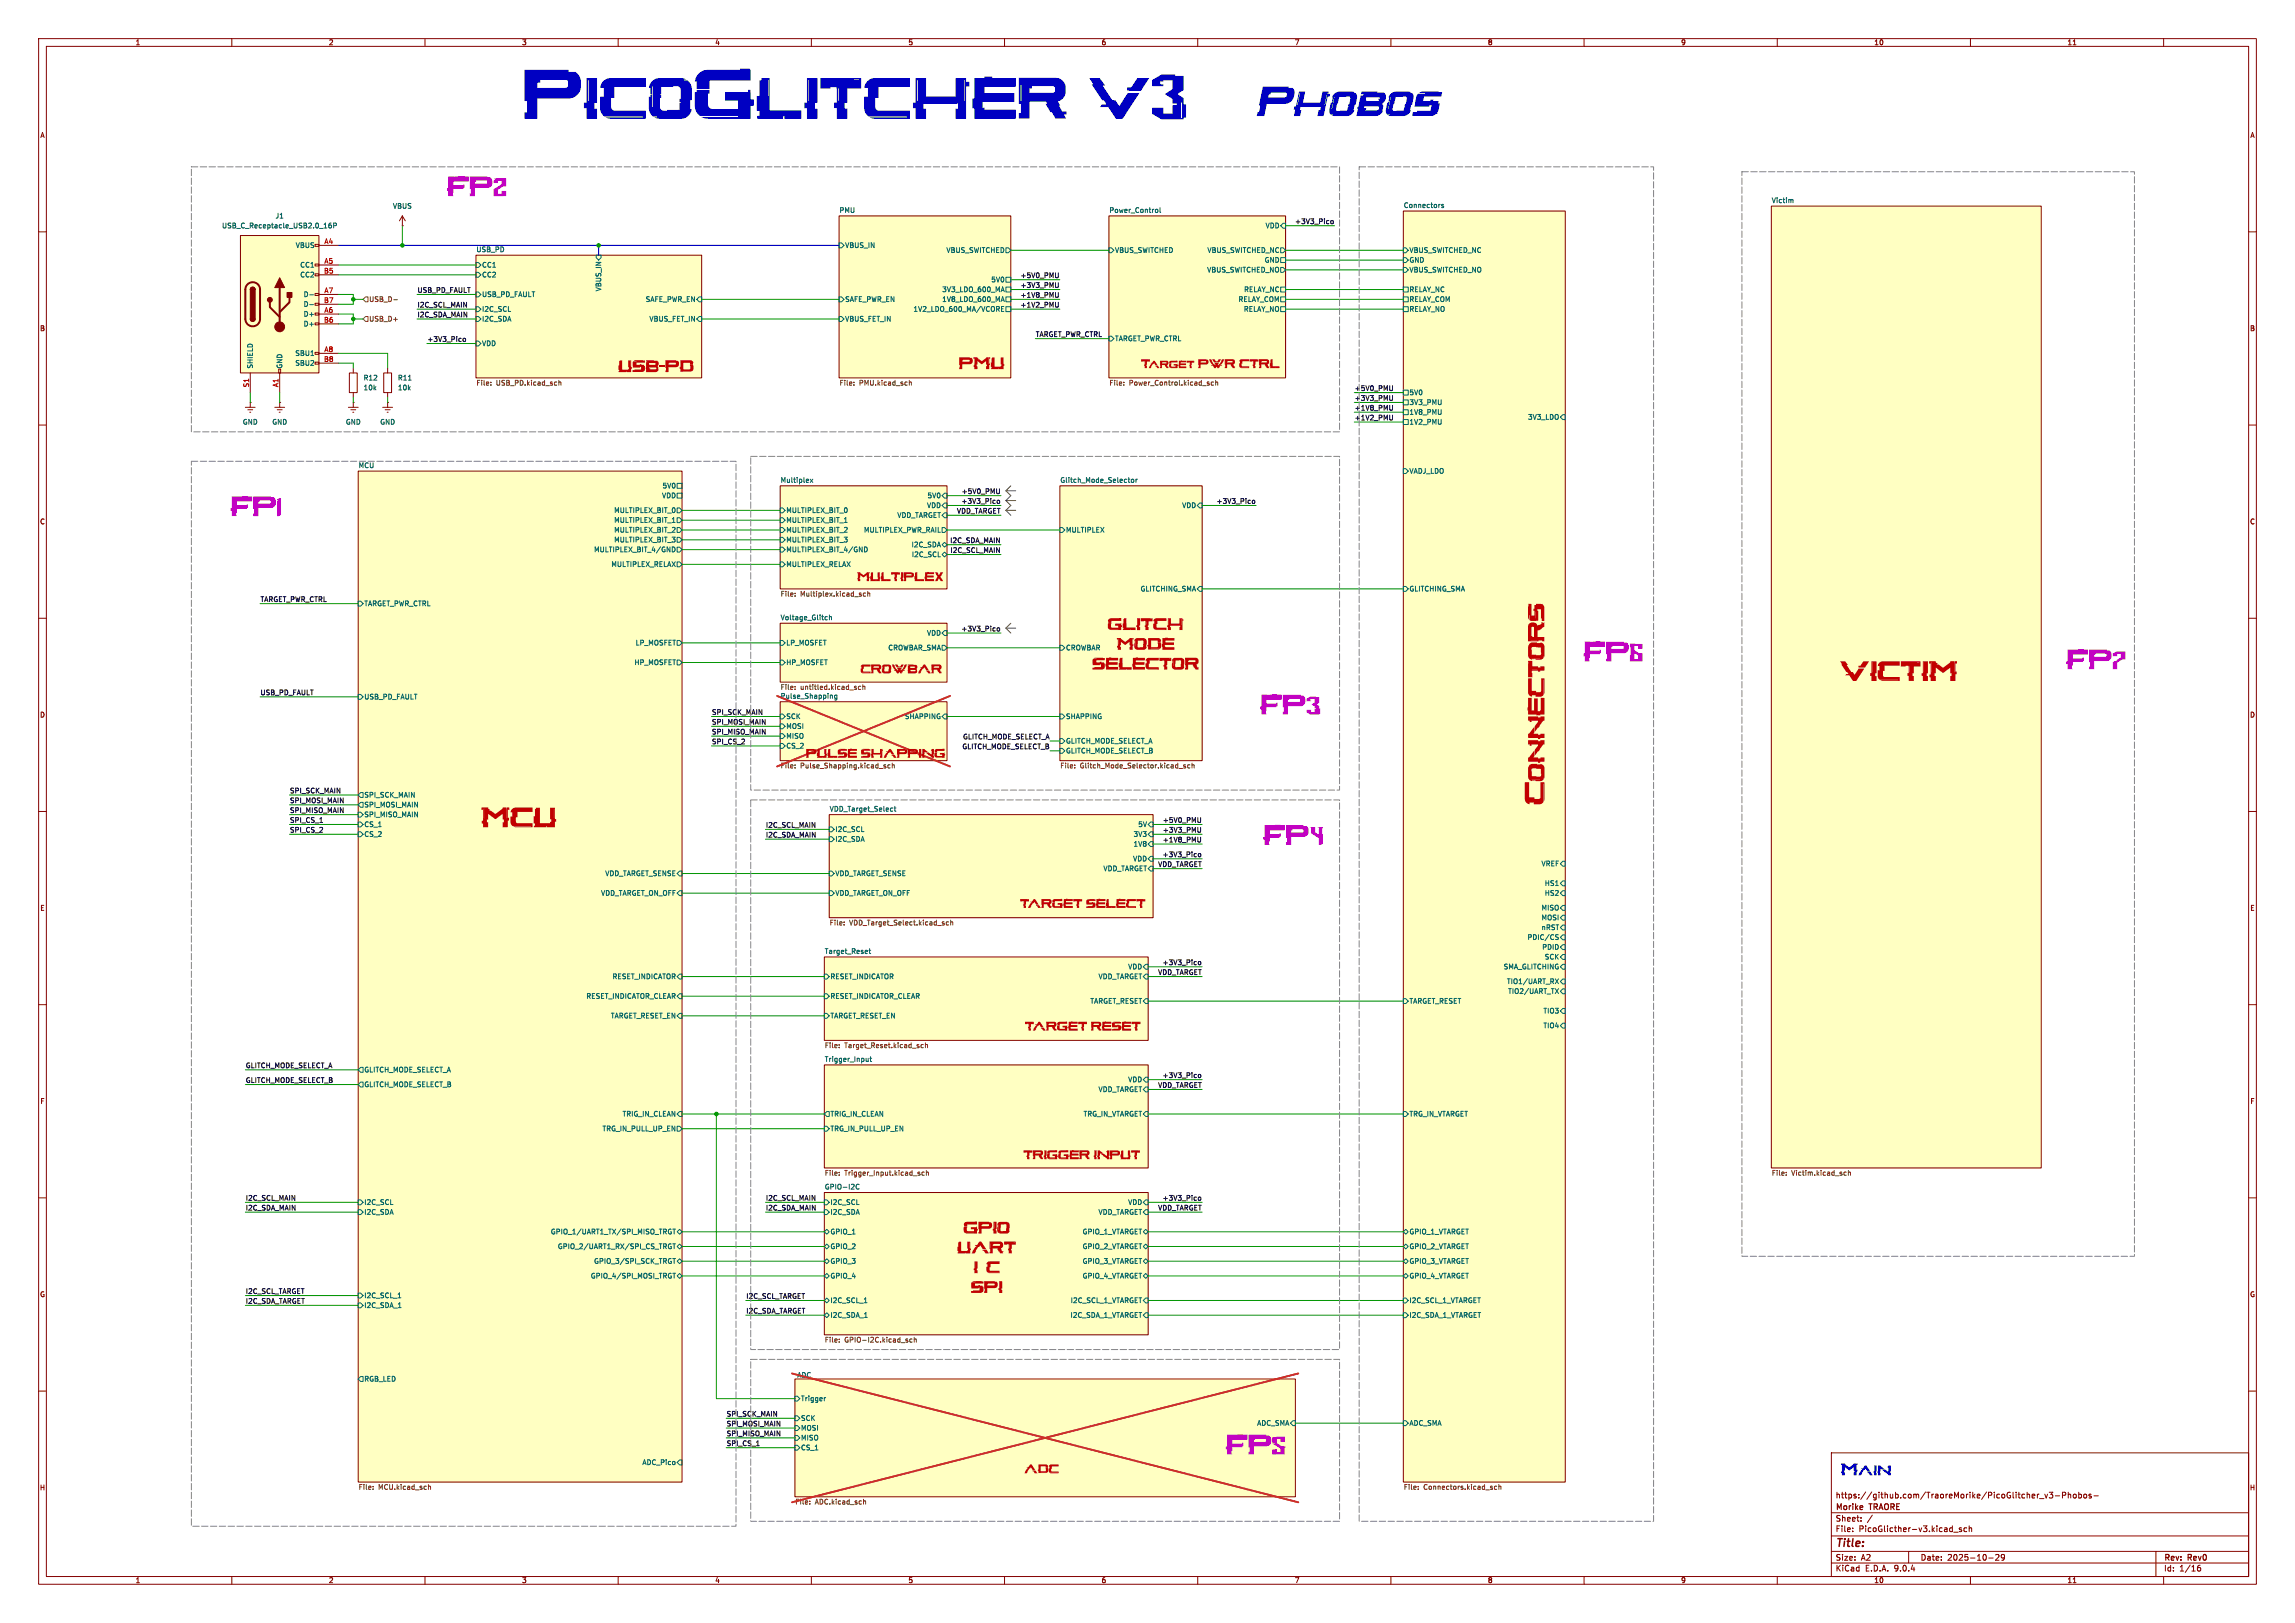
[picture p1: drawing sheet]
<svg xmlns="http://www.w3.org/2000/svg" width="297mm" height="210mm" viewBox="0 0 297 210" stroke-linecap="round" stroke-linejoin="round" font-family="sans-serif">
<defs><g id="words">
<g font-size="8.8" fill="#0000c2">
<text x="67.5" y="16.5">PicoGlitcher</text>
<text x="140.6" y="16.5">v3</text>
</g>
<text font-size="5.3" fill="#0000c2" x="162.4" y="15.7">Phobos</text>
<g font-size="3.5" fill="#c200c2">
<text x="57.7" y="25.8">FP2</text>
<text x="29.7" y="67.2">FP1</text>
<text x="204.8" y="86">FP6</text>
<text x="267.3" y="87">FP7</text>
<text x="162.9" y="92.9">FP3</text>
<text x="163.3" y="109.8">FP4</text>
<text x="158.5" y="188.6">FP5</text>
</g>
<g font-size="3.5" fill="#c20000">
<text x="238" y="88.6">VICTIM</text>
<text x="62.2" y="107.5">MCU</text>
<text x="200.3" y="104.2" transform="rotate(-90 200.3 104.2)">Connectors</text>
</g>
<g font-size="2.1" fill="#c20000">
<text x="79.9" y="48.4">USB-PD</text>
<text x="124" y="48">PMU</text>
<text x="143.3" y="81.8">GLITCH</text>
<text x="141.3" y="86.9">SELECTOR</text>
<text x="144.4" y="84.4">MODE</text>
<text x="124.6" y="159.9">GPIO</text>
<text x="123.8" y="162.5">UART</text>
<text x="125.6" y="167.6">SPI</text>
</g>
<text font-size="2.1" fill="#0000c2" x="238.2" y="191.2">Main</text>
<g font-size="1.6" fill="#c20000">
<text x="147.6" y="47.8">Target</text>
<text x="155" y="47.8">PWR</text>
<text x="160.3" y="47.8">CTRL</text>
<text x="110.9" y="75.4">MULTIPLEX</text>
<text x="111.3" y="87.3">CROWBAR</text>
<text x="104.3" y="98.3">PULSE</text>
<text x="111.4" y="98.3">SHAPPING</text>
<text x="132" y="117.7">TARGET</text>
<text x="140.5" y="117.7">SELECT</text>
<text x="132.6" y="133.6">TARGET</text>
<text x="141.1" y="133.6">RESET</text>
<text x="132.4" y="150.2">TRIGGER</text>
<text x="141.5" y="150.2">INPUT</text>
<text x="132.5" y="190.8">ADC</text>
</g>
<text font-size="1.4" fill="#840000" x="237.5" y="200.4">Title:</text>
<g font-size="1" fill="#840000">
<text x="237.5" y="197">Sheet:</text>
<text x="237.5" y="195.6">Morike</text>
<text x="237.5" y="194">https://github.com/TraoreMorike/PicoGlitcher_v3-Phobos-</text>
<text x="242" y="195.6">TRAORE</text>
<text x="237.5" y="203.4">KiCad</text>
<text x="237.5" y="202">Size:</text>
<text x="237.5" y="198.3">File:</text>
<text x="240.5" y="198.3">PicoGlicther-v3.kicad_sch</text>
<text x="240.8" y="202">A2</text>
<text x="241.4" y="203.4">E.D.A.</text>
<text x="245.2" y="203.4">9.0.4</text>
<text x="248.5" y="202">Date:</text>
<text x="252" y="202">2025-10-29</text>
<text x="280" y="202.1">Rev:</text>
<text x="280" y="203.4">Id:</text>
<text x="282" y="203.4">1/16</text>
<text x="283.2" y="202.1">Rev0</text>
</g>
<g font-size=".9" fill="#840000">
<text x="17.5" y="5.9">1</text>
<text x="42.5" y="5.9">2</text>
<text x="67.5" y="5.9">3</text>
<text x="92.5" y="5.9">4</text>
<text x="117.5" y="5.9">5</text>
<text x="142.5" y="5.9">6</text>
<text x="167.5" y="5.9">7</text>
<text x="192.5" y="5.9">8</text>
<text x="217.5" y="5.9">9</text>
<text x="242.5" y="5.9">10</text>
<text x="267.5" y="5.9">11</text>
<text x="5.2" y="17.9">A</text>
<text x="291.2" y="17.9">A</text>
<text x="5.1" y="42.9">B</text>
<text x="291.1" y="42.9">B</text>
<text x="5.1" y="67.9">C</text>
<text x="291.1" y="67.9">C</text>
<text x="5.1" y="92.9">D</text>
<text x="291.1" y="92.9">D</text>
<text x="5.2" y="117.9">E</text>
<text x="291.2" y="117.9">E</text>
<text x="5.2" y="142.9">F</text>
<text x="291.2" y="142.9">F</text>
<text x="5.1" y="167.9">G</text>
<text x="291.1" y="167.9">G</text>
<text x="5.1" y="192.9">H</text>
<text x="291.1" y="192.9">H</text>
<text x="17.5" y="204.9">1</text>
<text x="42.5" y="204.9">2</text>
<text x="67.5" y="204.9">3</text>
<text x="92.5" y="204.9">4</text>
<text x="117.5" y="204.9">5</text>
<text x="142.5" y="204.9">6</text>
<text x="167.5" y="204.9">7</text>
<text x="192.5" y="204.9">8</text>
<text x="217.5" y="204.9">9</text>
<text x="242.5" y="204.9">10</text>
<text x="267.5" y="204.9">11</text>
</g>
<g font-size=".9" fill="#006464">
<text x="28.7" y="29.6">USB_C_Receptacle_USB2.0_16P</text>
<text x="35.6" y="28.4">J1</text>
<text x="50.8" y="27.1">VBUS</text>
<text x="108.6" y="27.6">PMU</text>
<text x="143.5" y="27.6">Power_Control</text>
<text x="163.7" y="29.6">VDD</text>
<text x="181.6" y="26.9">Connectors</text>
<text x="229.2" y="26.3">Victim</text>
<text x="38.2" y="32.2">VBUS</text>
<text x="38.8" y="34.7">CC1</text>
<text x="38.8" y="36">CC2</text>
<text x="61.6" y="32.7">USB_PD</text>
<text x="62.3" y="34.7">CC1</text>
<text x="62.3" y="36">CC2</text>
<text x="109.3" y="32.2">VBUS_IN</text>
<text x="122.4" y="32.8">VBUS_SWITCHED</text>
<text x="144.2" y="32.8">VBUS_SWITCHED</text>
<text x="156.2" y="35.4">VBUS_SWITCHED_NO</text>
<text x="156.2" y="32.8">VBUS_SWITCHED_NC</text>
<text x="163.6" y="34.1">GND</text>
<text x="182.3" y="34.1">GND</text>
<text x="182.3" y="32.8">VBUS_SWITCHED_NC</text>
<text x="182.3" y="35.4">VBUS_SWITCHED_NO</text>
<text x="39.2" y="38.5">D-</text>
<text x="39.2" y="39.8">D-</text>
<text x="39.2" y="41.1">D+</text>
<text x="62.3" y="40.4">I2C_SCL</text>
<text x="62.3" y="41.7">I2C_SDA</text>
<text x="62.3" y="38.5">USB_PD_FAULT</text>
<text x="77.9" y="37.8" transform="rotate(-90 77.9 37.8)">VBUS_IN</text>
<text x="83.5" y="39.2">SAFE_PWR_EN</text>
<text x="84" y="41.7">VBUS_FET_IN</text>
<text x="109.3" y="41.7">VBUS_FET_IN</text>
<text x="109.3" y="39.2">SAFE_PWR_EN</text>
<text x="118.2" y="40.4">1V2_LDO_600_MA/VCORE</text>
<text x="121.9" y="39.2">1V8_LDO_600_MA</text>
<text x="121.9" y="37.9">3V3_LDO_600_MA</text>
<text x="128.2" y="36.6">5V0</text>
<text x="160.2" y="39.2">RELAY_COM</text>
<text x="160.9" y="40.4">RELAY_NO</text>
<text x="160.9" y="37.9">RELAY_NC</text>
<text x="182.3" y="39.2">RELAY_COM</text>
<text x="182.3" y="37.9">RELAY_NC</text>
<text x="182.3" y="40.4">RELAY_NO</text>
<text x="32.8" y="47.8" transform="rotate(-90 32.8 47.8)">SHIELD</text>
<text x="36.6" y="47.8" transform="rotate(-90 36.6 47.8)">GND</text>
<text x="38.2" y="46.2">SBU1</text>
<text x="38.2" y="47.4">SBU2</text>
<text x="39.2" y="42.3">D+</text>
<text x="62.3" y="44.9">VDD</text>
<text x="144.2" y="44.2">TARGET_PWR_CTRL</text>
<text x="47" y="50.6">10k</text>
<text x="47" y="49.3">R12</text>
<text x="51.4" y="50.6">10k</text>
<text x="51.4" y="49.3">R11</text>
<text x="182.3" y="51.2">5V0</text>
<text x="182.3" y="53.8">1V8_PMU</text>
<text x="182.3" y="52.5">3V3_PMU</text>
<text x="31.4" y="55">GND</text>
<text x="35.2" y="55">GND</text>
<text x="44.7" y="55">GND</text>
<text x="49.1" y="55">GND</text>
<text x="182.3" y="55">1V2_PMU</text>
<text x="197.7" y="54.4">3V3_LDO</text>
<text x="46.4" y="60.6">MCU</text>
<text x="85.6" y="64.6">VDD</text>
<text x="85.7" y="63.3">5V0</text>
<text x="101" y="62.5">Multiplex</text>
<text x="119.9" y="65.8">VDD</text>
<text x="120" y="64.6">5V0</text>
<text x="137.2" y="62.5">Glitch_Mode_Selector</text>
<text x="152.9" y="65.8">VDD</text>
<text x="182.3" y="61.4">VADJ_LDO</text>
<text x="76.8" y="71.6">MULTIPLEX_BIT_4/GND</text>
<text x="79.4" y="66.5">MULTIPLEX_BIT_0</text>
<text x="79.4" y="67.7">MULTIPLEX_BIT_1</text>
<text x="79.4" y="69">MULTIPLEX_BIT_2</text>
<text x="79.4" y="70.3">MULTIPLEX_BIT_3</text>
<text x="101.7" y="66.5">MULTIPLEX_BIT_0</text>
<text x="101.7" y="67.7">MULTIPLEX_BIT_1</text>
<text x="101.7" y="69">MULTIPLEX_BIT_2</text>
<text x="101.7" y="70.3">MULTIPLEX_BIT_3</text>
<text x="101.7" y="71.6">MULTIPLEX_BIT_4/GND</text>
<text x="111.7" y="69">MULTIPLEX_PWR_RAIL</text>
<text x="116.1" y="67.1">VDD_TARGET</text>
<text x="117.9" y="70.9">I2C_SDA</text>
<text x="137.9" y="69">MULTIPLEX</text>
<text x="79.1" y="73.5">MULTIPLEX_RELAX</text>
<text x="101.7" y="73.5">MULTIPLEX_RELAX</text>
<text x="117.9" y="72.2">I2C_SCL</text>
<text x="147.5" y="76.6">GLITCHING_SMA</text>
<text x="182.3" y="76.6">GLITCHING_SMA</text>
<text x="47.1" y="78.5">TARGET_PWR_CTRL</text>
<text x="82.2" y="83.6">LP_MOSFET</text>
<text x="101" y="80.3">Voltage_Glitch</text>
<text x="101.7" y="83.6">LP_MOSFET</text>
<text x="119.9" y="82.3">VDD</text>
<text x="82.1" y="86.2">HP_MOSFET</text>
<text x="101" y="89.4">File:</text>
<text x="101.7" y="86.2">HP_MOSFET</text>
<text x="103.6" y="89.4">untitled.kicad_sch</text>
<text x="114.9" y="84.3">CROWBAR_SMA</text>
<text x="137.9" y="84.3">CROWBAR</text>
<text x="47.1" y="90.6">USB_PD_FAULT</text>
<text x="101" y="90.4">Pulse_Shapping</text>
<text x="101.7" y="95.7">MISO</text>
<text x="101.7" y="94.4">MOSI</text>
<text x="101.7" y="93.1">SCK</text>
<text x="117" y="93.1">SHAPPING</text>
<text x="137.9" y="93.1">SHAPPING</text>
<text x="101.7" y="97">CS_2</text>
<text x="137.9" y="96.3">GLITCH_MODE_SELECT_A</text>
<text x="137.9" y="97.6">GLITCH_MODE_SELECT_B</text>
<text x="47.1" y="107.1">CS_1</text>
<text x="47.1" y="105.8">SPI_MISO_MAIN</text>
<text x="47.1" y="104.6">SPI_MOSI_MAIN</text>
<text x="47.1" y="103.3">SPI_SCK_MAIN</text>
<text x="107.3" y="105.1">VDD_Target_Select</text>
<text x="108" y="107.7">I2C_SCL</text>
<text x="147.2" y="107.1">5V</text>
<text x="47.1" y="108.4">CS_2</text>
<text x="78.3" y="113.5">VDD_TARGET_SENSE</text>
<text x="108" y="109">I2C_SDA</text>
<text x="108" y="113.5">VDD_TARGET_SENSE</text>
<text x="142.7" y="112.8">VDD_TARGET</text>
<text x="146.6" y="111.6">VDD</text>
<text x="146.6" y="109.7">1V8</text>
<text x="146.6" y="108.4">3V3</text>
<text x="199.4" y="112.2">VREF</text>
<text x="77.7" y="116">VDD_TARGET_ON_OFF</text>
<text x="108" y="116">VDD_TARGET_ON_OFF</text>
<text x="199.4" y="117.9">MISO</text>
<text x="199.4" y="119.2">MOSI</text>
<text x="199.9" y="114.7">HS1</text>
<text x="199.9" y="116">HS2</text>
<text x="106.7" y="123.5">Target_Reset</text>
<text x="145.9" y="125.5">VDD</text>
<text x="194.5" y="125.5">SMA_GLITCHING</text>
<text x="197.6" y="121.7">PDIC/CS</text>
<text x="199.4" y="120.4">nRST</text>
<text x="199.5" y="123">PDID</text>
<text x="199.9" y="124.3">SCK</text>
<text x="75.8" y="129.3">RESET_INDICATOR_CLEAR</text>
<text x="79" y="131.9">TARGET_RESET_EN</text>
<text x="79.2" y="126.8">RESET_INDICATOR</text>
<text x="107.4" y="126.8">RESET_INDICATOR</text>
<text x="107.4" y="129.3">RESET_INDICATOR_CLEAR</text>
<text x="107.4" y="131.9">TARGET_RESET_EN</text>
<text x="141" y="130">TARGET_RESET</text>
<text x="142.1" y="126.8">VDD_TARGET</text>
<text x="182.3" y="130">TARGET_RESET</text>
<text x="195" y="127.4">TIO1/UART_RX</text>
<text x="195.1" y="128.7">TIO2/UART_TX</text>
<text x="199.7" y="131.2">TIO3</text>
<text x="106.7" y="137.4">Trigger_Input</text>
<text x="199.7" y="133.1">TIO4</text>
<text x="47.1" y="138.9">GLITCH_MODE_SELECT_A</text>
<text x="47.1" y="140.8">GLITCH_MODE_SELECT_B</text>
<text x="142.1" y="141.4">VDD_TARGET</text>
<text x="145.9" y="140.1">VDD</text>
<text x="77.9" y="146.5">TRG_IN_PULL_UP_EN</text>
<text x="80.5" y="144.6">TRIG_IN_CLEAN</text>
<text x="107.4" y="146.5">TRG_IN_PULL_UP_EN</text>
<text x="107.4" y="144.6">TRIG_IN_CLEAN</text>
<text x="140.2" y="144.6">TRG_IN_VTARGET</text>
<text x="182.3" y="144.6">TRG_IN_VTARGET</text>
<text x="106.7" y="153.9">GPIO-I2C</text>
<text x="47.1" y="156">I2C_SCL</text>
<text x="47.1" y="157.3">I2C_SDA</text>
<text x="71.2" y="159.8">GPIO_1/UART1_TX/SPI_MISO_TRGT</text>
<text x="72.1" y="161.7">GPIO_2/UART1_RX/SPI_CS_TRGT</text>
<text x="107.4" y="159.8">GPIO_1</text>
<text x="107.4" y="161.7">GPIO_2</text>
<text x="107.4" y="156">I2C_SCL</text>
<text x="107.4" y="157.3">I2C_SDA</text>
<text x="140" y="159.8">GPIO_1_VTARGET</text>
<text x="140" y="161.7">GPIO_2_VTARGET</text>
<text x="142.1" y="157.3">VDD_TARGET</text>
<text x="145.9" y="156">VDD</text>
<text x="182.3" y="159.8">GPIO_1_VTARGET</text>
<text x="182.3" y="161.7">GPIO_2_VTARGET</text>
<text x="76.4" y="165.5">GPIO_4/SPI_MOSI_TRGT</text>
<text x="76.8" y="163.6">GPIO_3/SPI_SCK_TRGT</text>
<text x="107.4" y="163.6">GPIO_3</text>
<text x="107.4" y="165.5">GPIO_4</text>
<text x="140" y="163.6">GPIO_3_VTARGET</text>
<text x="140" y="165.5">GPIO_4_VTARGET</text>
<text x="182.3" y="163.6">GPIO_3_VTARGET</text>
<text x="182.3" y="165.5">GPIO_4_VTARGET</text>
<text x="47.1" y="168.1">I2C_SCL_1</text>
<text x="47.1" y="169.3">I2C_SDA_1</text>
<text x="107.4" y="168.7">I2C_SCL_1</text>
<text x="107.4" y="170.6">I2C_SDA_1</text>
<text x="138.5" y="170.6">I2C_SDA_1_VTARGET</text>
<text x="138.5" y="168.7">I2C_SCL_1_VTARGET</text>
<text x="182.3" y="168.7">I2C_SCL_1_VTARGET</text>
<text x="182.3" y="170.6">I2C_SDA_1_VTARGET</text>
<text x="47.1" y="178.9">RGB_LED</text>
<text x="103.1" y="178.3">ADC</text>
<text x="103.6" y="185.2">MOSI</text>
<text x="103.6" y="183.9">SCK</text>
<text x="103.6" y="181.4">Trigger</text>
<text x="162.6" y="184.6">ADC_SMA</text>
<text x="182.3" y="184.6">ADC_SMA</text>
<text x="83.1" y="189.7">ADC_Pico</text>
<text x="103.6" y="187.8">CS_1</text>
<text x="103.6" y="186.5">MISO</text>
</g>
<g font-size=".9" fill="#0f0f0f">
<text x="167.5" y="29">+3V3_Pico</text>
<text x="54" y="39.8">I2C_SCL_MAIN</text>
<text x="54" y="41.1">I2C_SDA_MAIN</text>
<text x="54" y="37.9">USB_PD_FAULT</text>
<text x="132" y="36">+5V0_PMU</text>
<text x="132" y="37.3">+3V3_PMU</text>
<text x="132" y="38.6">+1V8_PMU</text>
<text x="132" y="39.8">+1V2_PMU</text>
<text x="55.2" y="44.3">+3V3_Pico</text>
<text x="134" y="43.6">TARGET_PWR_CTRL</text>
<text x="175.3" y="51.9">+3V3_PMU</text>
<text x="175.3" y="50.6">+5V0_PMU</text>
<text x="175.3" y="53.2">+1V8_PMU</text>
<text x="175.3" y="54.4">+1V2_PMU</text>
<text x="124.4" y="65.2">+3V3_Pico</text>
<text x="124.4" y="64">+5V0_PMU</text>
<text x="157.4" y="65.2">+3V3_Pico</text>
<text x="122.9" y="70.3">I2C_SDA_MAIN</text>
<text x="122.9" y="71.6">I2C_SCL_MAIN</text>
<text x="123.8" y="66.5">VDD_TARGET</text>
<text x="33.7" y="77.9">TARGET_PWR_CTRL</text>
<text x="124.4" y="81.7">+3V3_Pico</text>
<text x="33.7" y="90">USB_PD_FAULT</text>
<text x="92.1" y="93.8">SPI_MOSI_MAIN</text>
<text x="92.1" y="95.1">SPI_MISO_MAIN</text>
<text x="92.1" y="92.5">SPI_SCK_MAIN</text>
<text x="124.6" y="95.7">GLITCH_MODE_SELECT_A</text>
<text x="92.1" y="96.3">SPI_CS_2</text>
<text x="124.5" y="97">GLITCH_MODE_SELECT_B</text>
<text x="37.5" y="102.7">SPI_SCK_MAIN</text>
<text x="37.5" y="104">SPI_MOSI_MAIN</text>
<text x="37.5" y="107.8">SPI_CS_2</text>
<text x="37.5" y="105.2">SPI_MISO_MAIN</text>
<text x="37.5" y="106.5">SPI_CS_1</text>
<text x="99.1" y="107.1">I2C_SCL_MAIN</text>
<text x="150.4" y="107.8">+3V3_PMU</text>
<text x="150.4" y="106.5">+5V0_PMU</text>
<text x="99.1" y="108.4">I2C_SDA_MAIN</text>
<text x="149.8" y="112.2">VDD_TARGET</text>
<text x="150.4" y="111">+3V3_Pico</text>
<text x="150.4" y="109">+1V8_PMU</text>
<text x="150.4" y="124.9">+3V3_Pico</text>
<text x="149.8" y="126.2">VDD_TARGET</text>
<text x="31.7" y="140.2">GLITCH_MODE_SELECT_B</text>
<text x="31.7" y="138.3">GLITCH_MODE_SELECT_A</text>
<text x="149.8" y="140.8">VDD_TARGET</text>
<text x="150.4" y="139.5">+3V3_Pico</text>
<text x="31.7" y="155.4">I2C_SCL_MAIN</text>
<text x="99.1" y="155.4">I2C_SCL_MAIN</text>
<text x="150.4" y="155.4">+3V3_Pico</text>
<text x="31.7" y="156.7">I2C_SDA_MAIN</text>
<text x="99.1" y="156.7">I2C_SDA_MAIN</text>
<text x="149.8" y="156.7">VDD_TARGET</text>
<text x="31.7" y="167.5">I2C_SCL_TARGET</text>
<text x="31.7" y="168.7">I2C_SDA_TARGET</text>
<text x="96.5" y="170">I2C_SDA_TARGET</text>
<text x="96.5" y="168.1">I2C_SCL_TARGET</text>
<text x="94" y="183.3">SPI_SCK_MAIN</text>
<text x="94" y="184.6">SPI_MOSI_MAIN</text>
<text x="94" y="185.9">SPI_MISO_MAIN</text>
<text x="94" y="187.2">SPI_CS_1</text>
</g>
<g font-size=".9" fill="#a90000">
<text x="41.9" y="35.4">B5</text>
<text x="41.9" y="31.6">A4</text>
<text x="41.9" y="34.2">A5</text>
<text x="41.9" y="39.2">B7</text>
<text x="41.9" y="41.8">B6</text>
<text x="41.9" y="38">A7</text>
<text x="41.9" y="40.5">A6</text>
<text x="41.9" y="46.9">B8</text>
<text x="41.9" y="45.6">A8</text>
<text x="32.3" y="50.2" transform="rotate(-90 32.3 50.2)">S1</text>
<text x="36.1" y="50.2" transform="rotate(-90 36.1 50.2)">A1</text>
</g>
<g font-size=".9" fill="#725600">
<text x="47.7" y="41.7">USB_D+</text>
<text x="47.7" y="39.2">USB_D-</text>
<text x="61.6" y="50.1">File:</text>
<text x="64.2" y="50.1">USB_PD.kicad_sch</text>
<text x="108.6" y="50.1">File:</text>
<text x="111.2" y="50.1">PMU.kicad_sch</text>
<text x="143.5" y="50.1">File:</text>
<text x="146.1" y="50.1">Power_Control.kicad_sch</text>
<text x="101" y="77.4">File:</text>
<text x="103.6" y="77.4">Multiplex.kicad_sch</text>
<text x="101" y="99.6">File:</text>
<text x="103.6" y="99.6">Pulse_Shapping.kicad_sch</text>
<text x="137.2" y="99.6">File:</text>
<text x="139.8" y="99.6">Glitch_Mode_Selector.kicad_sch</text>
<text x="107.3" y="119.9">File:</text>
<text x="109.9" y="119.9">VDD_Target_Select.kicad_sch</text>
<text x="106.7" y="135.8">File:</text>
<text x="109.3" y="135.8">Target_Reset.kicad_sch</text>
<text x="106.7" y="152.3">File:</text>
<text x="109.3" y="152.3">Trigger_Input.kicad_sch</text>
<text x="229.2" y="152.3">File:</text>
<text x="231.8" y="152.3">Victim.kicad_sch</text>
<text x="106.7" y="173.9">File:</text>
<text x="109.3" y="173.9">GPIO-I2C.kicad_sch</text>
<text x="46.4" y="192.9">File:</text>
<text x="49" y="192.9">MCU.kicad_sch</text>
<text x="102.9" y="194.8">File:</text>
<text x="105.5" y="194.8">ADC.kicad_sch</text>
<text x="181.6" y="192.9">File:</text>
<text x="184.2" y="192.9">Connectors.kicad_sch</text>
</g>
</g></defs>
<g fill="none" stroke="#840000" stroke-width=".13">
<path d="M5 5h287v200h-287zM6 6h285v198h-285zM30 5v1M55 5v1M80 5v1M105 5v1M130 5v1M155 5v1M180 5v1M205 5v1M230 5v1M255 5v1"/>
<path d="M268.3 5.8h.4M280 5v1M5 30h1M52.1 29.2h.1M52.1 27.9l-.4 .7M52.1 27.9l.4 .7M52.1 27.9v1.3M61.6 33h29.2v15.9h-29.2zM108.6 27.9h22.2v21h-22.2zM143.5 27.9h22.9v21h-22.9zM181.6 27.3h21v164.5h-21zM229.2 26.7h35v124.4h-35z"/>
<path d="M291 30h1M5 55h1M31.7 52.7h1.3M32.1 53h.6M32.3 53.3h.1M32.4 52.1h.1M32.4 52.1v.6M35.6 52.7h1.2M35.9 53h.6M36.1 53.3h.2M36.2 52.1h.1M36.2 52.1v.6"/>
<path d="M45.1 52.7h1.3M45.2 48.3h1v2.5h-1zM45.4 53h.6M45.7 53.3h.1M45.7 52.1h.1M45.7 47.6v.7M45.7 50.8v.6M45.7 52.1v.6M49.5 52.7h1.3M49.7 48.3h1v2.5h-1zM49.8 53h.7M50.1 53.3h.1"/>
<path d="M50.2 52.1h.1M50.2 47.6v.7M50.2 50.8v.6M50.2 52.1v.6M291 55h1M46.4 61h41.9v130.8h-41.9zM101 62.9h21.6v13.3h-21.6zM137.2 62.9h18.4v35.5h-18.4zM5 80h1M101 80.6h21.6v7.7h-21.6zM101 90.8h21.6v7.6h-21.6zM291 80h1"/>
<path d="M5 105h1M107.3 105.4h41.9v13.3h-41.9zM291 105h1M5 130h1M106.7 123.8h41.9v10.8h-41.9zM106.7 137.8h41.9v13.3h-41.9zM291 130h1M5 155h1M106.7 154.3h41.9v18.4h-41.9zM291 155h1M102.9 178.4h64.7v15.3h-64.7zM5 180h1"/>
<path d="M237 188h54v16h-54zM237 198.7h54M237 195.7h54M239.8 198.1v.1M239.8 197.7v.1M240.8 196.8h.1M240.8 196.4h.1M242.3 196.1l-.6 .9M252.8 198.3h.6M253.8 197.7h-.1l-.1 .1v.1l.2 .1v.2h-.2M254.5 197.7h-.2l-.1 .1v.4h.3M254.8 197.8l.3-.1 .1 .5"/>
<path d="M254.8 197.4v.8M263.9 193.9h.6M264.6 193.3l.2 .5 .2-.5M265.2 193.1h.5l-.3 .3h.2v.4h-.1h-.3M266 193.6h.6M266.9 193.5l.4-.1v-.2l-.4-.1v.7M267.7 193.1v.7M267.7 193.4h.2l.1 .4M268.3 193.4l.1-.1 .3 .1-.1 .4h-.3zM269 193.4l.2-.1 .2 .2-.1 .3h-.3M269 193.1v.7M269.7 193.4l.1-.1 .2 .1v.4h-.3z"/>
<path d="M270.6 193.4l-.2-.1-.1 .1 .1 .2h.2v.2h-.3M271 193.6h.6M291 180h1M30 204v1M55 204v1M80 204v1M105 204v1M130 204v1M155 204v1M180 204v1M205 204v1M230 204v1"/>
<path d="M237 202.2h54M237 200.7h54M247 200.7v1.5M255 204v1M257.4 201.6h.5M258.3 201.2l.3-.1 .1 .3-.5 .5h.5M259.4 201.5l-.1 .1h-.2l-.1-.4 .3-.1 .1 .2v.4l-.1 .2h-.2M268.3 204.8h.4M279 200.7v3.3M280 204v1M284.4 203l.1-.2 .3 .2v.1l-.1 .2-.3-.2M284.7 202.5l-.2 .1-.1 .3"/>
</g>
<g fill="#ffffc2" stroke="#ffffc2" stroke-width=".13">
<path d="M143.5 27.9h22.9v21h-22.9z"/>
<path d="M61.6 33h29.2v15.9h-29.2z"/>
<path d="M108.6 27.9h22.2v21h-22.2z"/>
<path d="M101 80.6h21.6v7.7h-21.6z"/>
<path d="M181.6 27.3h21v164.5h-21z"/>
<path d="M101 90.8h21.6v7.6h-21.6z"/>
<path d="M229.2 26.7h35v124.4h-35z"/>
<path d="M107.3 105.4h41.9v13.3h-41.9z"/>
<path d="M101 62.9h21.6v13.3h-21.6z"/>
<path d="M46.4 61h41.9v130.8h-41.9z"/>
<path d="M102.9 178.4h64.7v15.3h-64.7z"/>
<path d="M106.7 123.8h41.9v10.8h-41.9z"/>
<path d="M106.7 137.8h41.9v13.3h-41.9z"/>
<path d="M106.7 154.3h41.9v18.4h-41.9z"/>
<path d="M137.2 62.9h18.4v35.5h-18.4z"/>
</g>
<path d="M100.6 90.1l22.4 9.1M123 90.1l-22.4 9.1M102.5 177.7l65.5 16.7M168 177.7l-65.5 16.7" fill="none" stroke="#e12e31" stroke-width=".23"/>
<g fill="none" stroke="#006464" stroke-width=".13">
<path d="M61.6 34h.3l.3 .3-.3 .3h-.3zM61.6 35.2h.3l.3 .4-.3 .3h-.3zM61.6 39.7h.3l.3 .3-.3 .3h-.3zM61.6 37.8h.3l.3 .3-.3 .3h-.3zM77.2 33h.6v.3l-.3 .4-.3-.4zM90.5 38.4h.3v.7h-.3l-.3-.4zM108.6 31.4h.3l.3 .4-.3 .3h-.3zM108.6 38.4h.3l.3 .3-.3 .4h-.3zM129.6 40h.2M129.6 38.8h.3M129.6 37.6h.3M129.8 38.4l.2 .6"/>
<path d="M129.8 37.1l.2 .7M129.9 39.7h-.3v.6h.3M130.2 32.1h.3l.3 .3-.3 .3h-.3zM130.2 35.9h.6v.6h-.6zM130.2 39.7h.6v.6h-.6zM130.2 38.4h.6v.7h-.6zM130.2 37.1h.6v.7h-.6zM143.5 32.1h.3l.3 .3-.3 .3h-.3zM149.6 27.1h.1l.1 .1v.2l-.2 .1M150.1 26.9v.5l.1 .1M165.7 33.3h.7v.7h-.7zM165.7 38.4h.7v.7h-.7z"/>
<path d="M165.7 37.1h.7v.7h-.7zM165.7 39.7h.7v.6h-.7zM165.7 32.1h.4l.3 .3-.3 .3h-.4zM165.7 34.6h.4l.3 .3-.3 .3h-.4zM166.1 28.9h.3v.6h-.3l-.4-.3zM181.6 33.3h.3l.3 .4-.3 .3h-.3zM181.6 38.4h.6v.7h-.6zM181.6 37.1h.6v.7h-.6zM181.6 39.7h.6v.6h-.6zM181.6 32.1h.3l.3 .3-.3 .3h-.3zM181.6 34.6h.3l.3 .3-.3 .3h-.3zM186.8 26.5l-.2-.1v.1l.2 .2v.1h-.2"/>
<path d="M231.9 25.8l.1 .1v.3M52.9 49.2h.3M61.6 41h.3l.3 .3-.3 .3h-.3zM61.6 44.1h.3l.3 .4-.3 .3h-.3zM90.5 41h.3v.6h-.3l-.3-.3zM108.6 41h.3l.3 .3-.3 .3h-.3zM143.5 43.5h.3l.3 .3-.3 .3h-.3zM181.6 50.5h.6v.6h-.6zM181.6 54.3h.6v.6h-.6zM181.6 53h.6v.7h-.6zM181.6 51.8h.6v.6h-.6zM202.2 53.7h.4v.6h-.4l-.3-.3z"/>
<path d="M46.4 77.8h.3l.3 .3-.3 .3h-.3zM87 70.8a.32 .32 0 0 1 .4 .3 .32 .32 0 0 1-.4 .3M87 67.6h.4M87.6 65.7h.3l.4 .3-.4 .4h-.3zM87.6 67h.3l.4 .3-.4 .3h-.3zM87.6 68.3h.3l.4 .3-.4 .3h-.3zM87.6 69.5h.3l.4 .4-.4 .3h-.3zM87.6 70.8h.3l.4 .3-.4 .3h-.3zM87.6 72.7h.3l.4 .3-.4 .3h-.3zM87.6 62.5h.7v.7h-.7zM87.6 63.8h.7v.7h-.7zM101 65.7h.3l.3 .3-.3 .4h-.3z"/>
<path d="M101 67h.3l.3 .3-.3 .3h-.3zM101 68.3h.3l.3 .3-.3 .3h-.3zM101 69.5h.3l.3 .4-.3 .3h-.3zM101 70.8h.3l.3 .3-.3 .3h-.3zM101 72.7h.3l.3 .3-.3 .3h-.3zM104.9 62l.3 .4M105.2 62l-.3 .4M106.9 79.8h.2M107.3 79.8h.3v.4M107.3 79.6v.6M109.3 67.6h.3M111.9 70.8a.32 .32 0 0 1 .3 .3 .32 .32 0 0 1-.3 .3"/>
<path d="M121.9 71.8l.3-.4 .4 .4-.4 .3zM121.9 70.5l.3-.3 .4 .3-.4 .3zM121.9 68.3h.3l.4 .3-.4 .3h-.3zM122.2 63.8h.4v.7h-.4l-.3-.4zM122.2 65.1h.4v.6h-.4l-.3-.3zM122.2 66.4h.4v.6h-.4l-.3-.3zM137.2 68.3h.3l.3 .3-.3 .3h-.3zM146 62h.2M146.2 62.4h.1M146.4 62.1h.3v.3h-.3zM147 62v.4M147.2 62l-.2 .1"/>
<path d="M154.9 76.2l.4-.3h.3v.6h-.3zM154.9 65.4l.4-.3h.3v.6h-.3zM181.6 60.6h.3l.3 .4-.3 .3h-.3zM181.6 75.9h.3l.3 .3-.3 .3h-.3zM46.4 89.9h.3l.3 .3-.3 .3h-.3zM87.6 85.4h.3l.4 .3-.4 .3h-.3zM87.6 82.9h.3l.4 .3-.4 .3h-.3zM101 85.4h.3l.3 .3-.3 .3h-.3zM101 82.9h.3l.3 .3-.3 .3h-.3zM101 96.2h.3l.3 .3-.3 .3h-.3zM101 94.9h.3l.3 .4-.3 .3h-.3zM101 93.7h.3l.3 .3-.3 .3h-.3z"/>
<path d="M101 92.4h.3l.3 .3-.3 .3h-.3zM107.1 80.2h-.2M107.6 89.9l.1 .1v.4M108.3 89.9v.6l-.1 .1-.2-.1M108.3 90l-.2-.1-.1 .2 .1 .2h.2M121.9 83.5h.3l.4 .3-.4 .3h-.3zM122.2 81.6h.4v.6h-.4l-.3-.3zM122.2 92.4h.4v.6h-.4l-.3-.3zM137.2 83.5h.3l.3 .3-.3 .3h-.3zM137.2 95.6h.3l.3 .3-.3 .3h-.3zM137.2 96.8h.3l.3 .4-.3 .3h-.3zM137.2 92.4h.3l.3 .3-.3 .3h-.3z"/>
<path d="M46.4 106.4h.3l.3 .3-.3 .3h-.3zM46.4 107.6h.3l.3 .4-.3 .3h-.3zM46.4 105.1h.3l.3 .3-.3 .3h-.3zM46.7 103.8h.3v.7h-.3l-.3-.4zM46.7 102.6h.3v.6h-.3l-.3-.3zM87.6 113l.3-.3h.4v.6h-.4zM87.9 115.3h.4v.6h-.4l-.3-.3zM107.3 107h.3l.3 .3-.3 .3h-.3zM107.3 108.3h.3l.3 .3-.3 .3h-.3zM107.3 115.3h.3l.3 .3-.3 .3h-.3zM107.3 112.7h.3l.3 .3-.3 .3h-.3zM115.5 104.5v.1"/>
<path d="M115.5 104.9v.1M115.7 104.5h.3M115.8 104.3v.6l.2 .1M148.9 108.9h.3v.6h-.3l-.3-.3zM148.9 107.6h.3v.7h-.3l-.3-.3zM148.9 106.4h.3v.6h-.3l-.3-.3zM148.9 110.8h.3v.6h-.3l-.3-.3zM148.9 112.1h.3v.6h-.3l-.3-.3zM202.2 114h.4v.6h-.4l-.3-.3zM202.2 115.3h.4v.6h-.4l-.3-.3zM202.2 117.2h.4v.6h-.4l-.3-.3zM202.2 118.4h.4v.7h-.4l-.3-.4z"/>
<path d="M202.2 119.7h.4v.6h-.4l-.3-.3zM202.2 111.4h.4v.7h-.4l-.3-.3zM46.7 138.1h.3v.6h-.3l-.3-.3zM87.6 131.4l.3-.3h.4v.7h-.4zM87.9 126h.4v.7h-.4l-.3-.3zM87.9 128.6h.4v.6h-.4l-.3-.3zM106.7 126h.3l.3 .4-.3 .3h-.3zM106.7 128.6h.3l.3 .3-.3 .3h-.3zM106.7 131.1h.3l.3 .3-.3 .4h-.3zM112.4 136.9v.5M112.4 137.3l-.2 .1M112.4 123h.3"/>
<path d="M112.5 122.8v.5l.2 .1M112.6 136.9h.2M112.7 136.7v.6l.1 .1M148.3 129.2h.3v.7h-.3l-.3-.4zM148.3 124.8h.3v.6h-.3l-.3-.3zM148.3 126h.3v.7h-.3l-.3-.3zM148.3 139.4h.3v.6h-.3l-.3-.3zM181.6 129.2h.3l.3 .3-.3 .4h-.3zM201.3 126.7l.4 .6M201.3 127.9l.4 .7M201.4 121.2l.2 .1 .1 .2-.3 .1M201.4 120.9l.3 .1"/>
<path d="M201.7 126.7l-.4 .6M201.7 127.9l-.4 .7M202.2 121h.4v.6h-.4l-.3-.3zM202.2 122.2h.4v.7h-.4l-.3-.3zM202.2 123.5h.4v.6h-.4l-.3-.3zM202.2 124.8h.4v.6h-.4l-.3-.3zM202.2 126.7h.4v.6h-.4l-.3-.3zM202.2 128h.4v.6h-.4l-.3-.3zM202.2 130.5h.4v.6h-.4l-.3-.3zM202.2 132.4h.4v.6h-.4l-.3-.3zM46.4 155.3h.3l.3 .3-.3 .3h-.3zM46.4 156.5h.3l.3 .3-.3 .4h-.3z"/>
<path d="M46.7 140h.3v.7h-.3l-.3-.4zM86.8 159.4h.1v.2l-.1 .1M86.8 159v.1M87.1 159h.3M87.2 159v.7M87.6 145.7h.3l.4 .4-.4 .3h-.3zM87.6 159.4l.3-.3 .4 .3-.4 .3zM87.9 143.8h.4v.7h-.4l-.3-.4zM106.7 145.7h.3l.3 .4-.3 .3h-.3zM106.7 159.4l.3-.3 .3 .3-.3 .3zM106.7 155.3h.3l.3 .3-.3 .3h-.3zM106.7 156.5h.3l.3 .3-.3 .4h-.3z"/>
<path d="M107 143.8h.3v.7h-.3l-.3-.4zM110.8 153.7l.2 .2 .2-.1M111.2 153.3l-.2-.1-.2 .2M148 159.4l.3-.3 .3 .3-.3 .3zM148.3 143.8h.3v.7h-.3l-.3-.4zM148.3 140.7h.3v.6h-.3l-.3-.3zM148.3 155.3h.3v.6h-.3l-.3-.3zM148.3 156.5h.3v.7h-.3l-.3-.4zM181.6 143.8h.3l.3 .3-.3 .4h-.3zM181.6 159.4l.3-.3 .3 .3-.3 .3zM46.4 167.3h.3l.3 .3-.3 .4h-.3zM46.4 168.6h.3l.3 .3-.3 .3h-.3z"/>
<path d="M46.7 178.1h.3v.7h-.3l-.3-.4zM51.5 167.9h.4M51.6 169.2h.3M86.7 160.9l.1 .1M86.8 161.3h.1v.2l-.1 .1M87.1 160.9h.3M87.1 162.8h.3M87.1 164.8h.3M87.2 160.9v.7M87.2 162.8v.7M87.2 164.8v.6M87.6 161.3l.3-.3 .4 .3-.4 .3z"/>
<path d="M87.6 163.2l.3-.3 .4 .3-.4 .3zM87.6 165.1l.3-.3 .4 .3-.4 .3zM106.7 161.3l.3-.3 .3 .3-.3 .3zM106.7 163.2l.3-.3 .3 .3-.3 .3zM106.7 165.1l.3-.3 .3 .3-.3 .3zM106.7 168.3l.3-.3 .3 .3-.3 .3zM106.7 170.2l.3-.3 .3 .3-.3 .3zM111.8 168.6h.4M111.9 170.5h.3M148 161.3l.3-.3 .3 .3-.3 .3zM148 163.2l.3-.3 .3 .3-.3 .3zM148 165.1l.3-.3 .3 .3-.3 .3z"/>
<path d="M148.3 168h.3v.6h-.3l-.3-.3zM148.3 169.9h.3v.6h-.3l-.3-.3zM181.6 161.3l.3-.3 .3 .3-.3 .3zM181.6 163.2l.3-.3 .3 .3-.3 .3zM181.6 165.1l.3-.3 .3 .3-.3 .3zM181.6 168h.3l.3 .3-.3 .3h-.3zM181.6 169.9h.3l.3 .3-.3 .3h-.3zM87.6 189.2l.3-.3h.4v.6h-.4zM102.9 187h.3l.3 .3-.3 .3h-.3zM102.9 185.7h.3l.3 .4-.3 .3h-.3zM102.9 184.5h.3l.3 .3-.3 .3h-.3zM102.9 183.2h.3l.3 .3-.3 .3h-.3z"/>
<path d="M102.9 180.7h.3l.3 .3-.3 .3h-.3zM106.9 180.8l-.2 .1M167.3 183.8h.3v.7h-.3l-.3-.3zM181.6 183.8h.3l.3 .4-.3 .3h-.3z"/>
</g>
<g fill="none" stroke="#725600" stroke-width=".13">
<path d="M63.5 49.8h.1M63.5 49.5h.1M72.3 49.5h.3v.3M72.3 49.2v.6M110.5 49.8h.1M110.5 49.5h.1M117.7 49.5h.2v.3M117.7 49.2v.6M145.4 49.8h.1M145.4 49.5h.1M156.3 49.6l.2 .2h-.2M156.3 49.4l.2 .1"/>
<path d="M157 49.5l-.1-.1-.2 .1 .1 .3h.2M157.3 49.5h.3v.3M157.3 49.2v.6M102.9 76.8h.1M102.9 77.1v.1M112 76.8l-.2-.1-.1 .2 .1 .2h.2M112.3 76.8h.2l.1 .4M112.3 76.5v.7M102.9 89.2h.1M102.9 88.8v.1M102.9 99h.1M102.9 99.3v.1"/>
<path d="M111.4 88.8h-.2l-.1 .1v.3h.3M111.7 88.9l.2-.1v.4M111.7 88.6v.6M114.4 99.1l.3 .2-.3 .1M114.4 99h.2M115.2 99h-.2l-.1 .1 .1 .2h.2M115.5 99h.2v.4M115.5 98.7v.7M139.1 99.3v.1M139.1 99h.1M152.6 99.4h.5M153.4 99h-.1h-.1l.2 .2v.1h-.2"/>
<path d="M154 99h-.2l-.1 .1 .1 .2h.2M154.3 99h.2v.4M154.3 98.7v.7M109.2 119.3v.1M109.2 119.6v.1M109.2 119.4h.1M122.8 119.3h-.2l-.1 .1v.3h.3M123 119.3h.3v.4M123 119.1v.6M108.6 135.5v.1M108.6 135.2h.1M119.5 135.2h-.2l-.1 .1v.2h.3"/>
<path d="M119.8 135.2h.2v.4M119.8 134.9v.7M108.6 151.7v.1M108.6 152v.1M119 151.9l.1 .1-.1 .1M119 151.7h.1M119.6 151.7h-.2l-.1 .1 .1 .3h.2M119.9 151.7h.2l.1 .4M119.9 151.4v.7M231.2 152v.1M231.2 151.7v.1M238.7 152l.2 .1"/>
<path d="M238.9 151.7h-.2M239.2 151.7h.2l.1 .4M239.2 151.4v.7M108.6 173.3h.1M108.6 173.6v.1M118 173.3h-.1l-.2 .1 .1 .2h.2M118.3 173.3h.3v.4M118.3 173v.7M48.3 192.7h.1M48.3 192.3v.1M55.4 192.4l.3-.1v.4M55.4 192.1v.6"/>
<path d="M104.8 194.6h.1M104.8 194.2v.1M111.7 194.3l.3-.1v.4M183.5 192.7h.1M183.5 192.3v.1M193.7 192.3h-.2l-.1 .1 .1 .3h.2M194 192.4l.2-.1v.4M194 192.1v.6"/>
</g>
<path d="M31.1 30.5h10.2v17.8h-10.2z" fill="#ffffc2"/>
<g fill="none" stroke="#840000" stroke-width=".13">
<path d="M31.1 30.5h10.2v17.8h-10.2zM32.4 37.5l.1-.3 .2-.1 .2 .1 .1 .3M40.8 31.6h.5v.3h-.5zM40.8 34.2h.5v.2h-.5zM40.8 35.4h.5v.3h-.5zM40.8 38h.5v.2h-.5zM40.8 39.2h.5v.3h-.5zM41.3 31.8h2.5M41.3 34.3h2.5M41.3 35.6h2.5M41.3 38.1h2.5M41.3 39.4h2.5"/>
<path d="M32.4 41.3l.1 .2 .2 .1 .2-.1 .1-.2M32.4 48.3v2.5M36.1 47.8h.2v.5h-.2zM36.2 48.3v2.5M40.8 40.5h.5v.3h-.5zM40.8 41.8h.5v.2h-.5zM40.8 45.6h.5v.2h-.5zM40.8 46.9h.5v.2h-.5zM41.3 40.6h2.5M41.3 41.9h2.5M41.3 45.7h2.5M41.3 47h2.5"/>
</g>
<path d="M32 36.8a.95 .95 0 0 1 1.1-.2 .95 .95 0 0 1 .6 .9v3.8a.95 .95 0 0 1-1 .9 .95 .95 0 0 1-1-.9l.1-3.9zM34.9 39.1v.7l1.3 1.2M36.2 37.2v5.1M37.5 38.5v.6l-1.3 1.3" fill="none" stroke="#840000" stroke-width=".25"/>
<g fill="#840000" stroke="#840000" stroke-width=".13">
<path d="M32.4 37.5h.6v3.8h-.6z"/>
<path d="M32.5 37.2h.3l.2 .3h-.6z"/>
<path d="M32.4 41.3h.6l-.1 .2-.2 .1-.2-.1z"/>
<path d="M36.2 35.9l.6 1.3h-1.2z"/>
<path d="M37.1 37.8h.7v.7h-.7z"/>
<circle cx="34.9" cy="38.8" r=".32"/>
<circle cx="36.2" cy="42.3" r=".63"/>
</g>
<path d="M40.1 38.1h.5M40.1 39.4h.5M42.8 28.9l-.2 .1-.1 .4 .2 .1 .2-.1-.1-.3h-.1l-.2 .1M43.2 29.2h.3v-.3h-.3v.6" fill="none" stroke="#006464" stroke-width=".13"/>
<path d="M47.3 38.4h.3v.7h-.3l-.3-.4zM50.9 38.8h.5M47.3 41h.3v.6h-.3l-.3-.3z" fill="none" stroke="#725600" stroke-width=".13"/>
<g fill="none" stroke="#0f0f0f" stroke-width=".13">
<path d="M137 35.3v.5l-.3 .1M137 36.6v.5l-.3 .1M137 37.8v.6l-.3 .1M137 39.1v.5l-.3 .1M172.2 28.6h.3v.3h-.3zM60 43.8h.2v.4l-.2-.1zM180.2 51.2v.5l-.2 .1M180.2 49.9v.5l-.2 .1M180.2 52.4v.6l-.2 .1M180.2 53.7v.5l-.2 .2M129.1 64.8h.2v.3h-.2zM129.3 63.2v.6l-.2 .1"/>
<path d="M162.1 64.8h.3l-.1 .3h-.2zM129.1 81.3h.2v.3h-.2zM41.4 106.4h.3M155.1 110.5h.3l-.1 .3h-.2zM155.3 106.4h-.2M155.3 106.4h.1M155.4 107.1v.5l-.3 .1M155.4 105.8l-.1 .6M155.4 108.3v.5l-.3 .2M155.1 139.1h.3l-.1 .3h-.2zM155.1 124.5h.3l-.1 .3h-.2zM155.1 155h.3l-.1 .3h-.2z"/>
<path d="M97.9 187.1h.4"/>
</g>
<path d="M130.2 64.8l.6 .6-.6 .6M130.2 63.5l.6 .6-.6 .7M130.2 66l.6 .7M130.2 66h1.2M130.2 63.5h1.2M130.2 64.8h1.2M130.8 62.9l-.6 .6M130.2 81.3h1.2M130.2 81.3l.6 .6M130.8 80.6l-.6 .7" fill="none" stroke="#484848" stroke-width=".13"/>
<g fill="none" stroke="#009600" stroke-width=".13">
<path d="M43.8 38.1h1.9v1.3h-1.9M43.8 35.6h17.8M43.8 34.3h17.8M45.7 38.7h1.3M52.1 29.2v2.6M54 38.1h7.6M90.8 38.7h17.8M130.8 38.7h6.4M130.8 36.2h6.4M130.8 32.4h12.7M130.8 37.5h6.4M166.4 38.7h15.2"/>
<path d="M166.4 32.4h15.2M166.4 29.2h6.3M166.4 37.5h15.2M166.4 33.7h15.2M166.4 34.9h15.2M32.4 50.8v1.3M36.2 50.8v1.3M43.8 40.6h1.9v1.3h-1.9M43.8 47h1.9v.6M43.8 45.7h6.4v1.9M45.7 51.4v.7M45.7 41.3h1.3"/>
<path d="M50.2 51.4v.7M54 41.3h7.6M54 40h7.6M55.2 44.5h6.4M90.8 41.3h17.8M130.8 40h6.4M134 43.8h9.5M166.4 40h15.2M175.3 50.8h6.3M175.3 54.6h6.3M175.3 52.1h6.3M175.3 53.3h6.3"/>
<path d="M33.7 78.1h12.7M88.3 69.9h12.7M88.3 67.3h12.7M88.3 73h12.7M88.3 68.6h12.7M88.3 66h12.7M88.3 71.1h12.7M122.6 64.1h6.9M122.6 65.4h6.9M122.6 66.7h6.9M122.6 68.6h14.6M122.6 70.5h6.9"/>
<path d="M122.6 71.8h6.9M155.6 65.4h7M155.6 76.2h26M33.7 90.2h12.7M88.3 83.2h12.7M88.3 85.7h12.7M92.1 92.7h8.9M92.1 96.5h8.9M92.1 94h8.9M92.1 95.3h8.9M122.6 92.7h14.6M122.6 81.9h6.9"/>
<path d="M122.6 83.8h14.6M135.9 97.2h1.3M135.9 95.9h1.3M37.5 102.9h8.9M37.5 104.1h8.9M37.5 105.4h8.9M37.5 106.7h8.9M37.5 108h8.9M88.3 113h19M88.3 115.6h19M99.1 108.6h8.2M99.1 107.3h8.2"/>
<path d="M149.2 106.7h6.4M149.2 108h6.4M149.2 112.4h6.4M149.2 111.1h6.4M149.2 109.2h6.4M31.7 138.4h14.7M88.3 126.4h18.4M88.3 128.9h18.4M88.3 131.4h18.4M148.6 129.5h33M148.6 125.1h7M148.6 126.4h7"/>
<path d="M148.6 139.7h7M31.7 156.8h14.7M31.7 155.6h14.7M31.7 140.3h14.7M88.3 159.4h18.4M88.3 144.1h18.4M88.3 146.1h18.4M92.7 144.1v36.9h10.2M99.1 156.8h7.6M99.1 155.6h7.6M148.6 159.4h33M148.6 144.1h33"/>
<path d="M148.6 156.8h7M148.6 155.6h7M148.6 141h7M31.7 167.6h14.7M31.7 168.9h14.7M88.3 163.2h18.4M88.3 165.1h18.4M88.3 161.3h18.4M96.5 170.2h10.2M96.5 168.3h10.2M148.6 163.2h33M148.6 165.1h33"/>
<path d="M148.6 170.2h33M148.6 161.3h33M148.6 168.3h33M94 187.3h8.9M94 184.8h8.9M94 183.5h8.9M94 186.1h8.9M167.6 184.2h14"/>
</g>
<path d="M43.8 31.8h64.8M77.5 31.8v1.2" fill="none" stroke="#0000c2" stroke-width=".13"/>
<path d="M273.4 84.6l.5-.3h1.2v1h-.5l-.6 .4v.9h-.6v-.9l.2-.1h.3v-.1h-.1l.4-.3h.8v-.8l-.1 .8h-.7l.3-.2v-.4h-.5v.3h-.6z" fill="#c200c2"/>
<g fill="#c20000">
<path d="M249.6 85.6h.9v.1l.4 .3h-.3h.3l.5 .4 1-.7v-.1h.5v1.4v-1.4h.4v.3h-.2v1h.1v.3h-.1v.9h-.7v-.6h.2v-.4h-.2v-.7l-1 .7-.9-.7v.7h-.1v.4h.1v.6h-.6v-.5h-.2v-.3h.2v-.3h.1v-1.3v1.3h-.1v-1.1h-.3z"/>
<path d="M119.8 86.8h.4l.3 .3h-.4z"/>
<path d="M120.5 86h1.1a.34 .34 0 0 1 .3 .3 .34 .34 0 0 1-.3 .3l.1 .3h.2l-.1 .1 .1 .1h-.3l-.3-.4h-.5v.4h-.3l.1-.8h.2v.1l.7-.1v-.1l-.9 .1v-.1l-.1 .4z"/>
</g>
<path d="M210.9 83.3h1.7v.6h-.6v-.3h-.5v.5l.7 .4h.4v1.1h-1.7v-.1h1.6v-.8l-.1 .8h-1.5v-.6h.6v.4h.5v-.5l-.5-.3v.4h-.6l.1-.1z" fill="#c200c2"/>
<g fill="#c20000">
<path d="M69.4 104.5h.5v2h1.3v-.2h.1v-.3h-.1v-.1h.5v-1.2v1.2h-.5v-1.4h.6v1.5h.2v.3h-.2v.7h-1v-.1h-.1v.1h-1.6v-.2h.1v-.3h-.1v-.9h.1v-.9h.2z"/>
<path d="M135.8 189.6l1.2-.1v.2h-.9v.4h-.1l.1 .3h.9v.2h-1.2l-.1-.3v-.3h.1v-.2h-.1z"/>
</g>
<path d="M164.7 186l1.6-.1v.7h-.6v-.4h-.5v.5l.7 .4 .5 .1v.1h-.1v.9h-1.6v-.1h1.5v-.8v.8h-1.5v-.6h.5v.4h.5v-.5l-1-.6h.3v-.1h-.3z" fill="#c200c2"/>
<g fill="#0000c2">
<path d="M243 189.6h.4l.5 .5-.5-.1v.4h-.1l.1 .5h-.4v-.3v-.2z"/>
<path d="M243.5 190.1h.4l.5 .3v-.5h-.1v-.1h.1v-.2h.3v.8h-.1l.1 .5h-.3v-.1z"/>
<path d="M180 12.2l.5-.3h1.8l.4 .1h-.2h.2l.1 .1 .1 .5-.2 1h-.1l-.1 .7h.1a1.1 1.1 0 0 1-1 .7h-1.6l-.4-.1 .3-.1h-.4l-.1-.1-.1-.5h.9l.2 .2 1.3-.1 .4-1.5v-.2l-.2-.1h-1.3l-.4 1.7h-.9l.1-.1h.3l.3-1.6-.4 1.6h-.2l.1-.8 .3-.1-.1-.1 .1-.5h-.1z"/>
<path d="M183.5 12.1h.9l.1-.1h-.9l.5-.2h2.1v.1h.4l-.1 .6h-2.2l-.1 .6h.9v-.2h.4v.2h.7l-.1 .3h.2l-.2 .9-.2 .4h.1h-.2l-.5 .3h-2.6l.2-.5h.5v-.2h1.7l.2-.7h.1h-.4l-.1 .2h-1.8v-.6h1.8h-1.8l.2-.7z"/>
</g>
<path d="M88.1 46.6h1.2l.3 .1 .1 .3v.2h-.4v-.3h-.9v.9h.8l.1-.1v-.5h.4v.5v.2l-.1 .1h-1.2h1.2l-.2 .1h-1.3v-.4h-.1v-.2l.1-.1v-.5v.5z" fill="#c20000"/>
<path d="M64 23.1h1.5v1h-.4l-.6 .4v.6h.4v-.4h.6v.7h-1.6v-.1h.1v-.8v.8h-.1v-.8l1-.7v-.4h-.4v.3h-.6v-.3l.3-.2h-.2z" fill="#c200c2"/>
<g fill="#c20000">
<path d="M139.7 148.8h1a.34 .34 0 0 1 .3 .4 .34 .34 0 0 1-.2 .3l.1 .3h.1l-.1 .1 .1 .1h-.3l-.3-.5h-.4v.5h-.3l.1-.9h.2v.2l.7-.1v-.1h-.9l-.1-.1v.5z"/>
<path d="M146.4 148.9h1.1v.2h-.4v.4v.5h-.3v-.5h.1v-.4l-.1 .4v-.4h-.4v-.2h1.1z"/>
</g>
<g fill="#0000c2">
<path d="M118.5 10.1h1.3v2.4h3.9v-2.4h1.3v.5h.4v.6h-.4v4.2h-1.3v-1.3h.3v-.8l-.1 .1h-4.4v.7h.3v1.3h-1.3v-1.4h-.3v-.7h.3v-.2h6.3v-2.7h-.1v2.7h-5.9v-2.7h-.1v2.7h-.2z"/>
<path d="M126.1 10.1h1.3v-.2h1v.2h3.1v1.1h-4.1v.8h3.9v1.2h-4.1v.7h.2v.3h4.1v1.2h-5.4v-1.4h-.3v-1.2h.3z"/>
<path d="M131.8 10.1h4.8a1.4 1.4 0 0 1 1.3 1.7 1.32 1.32 0 0 1-1.2 1.3h.2l.3 .6h-.2l.5 .7h.5v.4h-.3l.3 .5h-1.4l-.5-.8h-.2l-.6-1.1h.2l-.1-.3h-2.2v2.2h-1.4v-.7h.3v-1.2h-.3v-.2h.4v-1.8h1v.6h3.1l.2-.1 .1-.2-.1-.4-.2-.1-2.8-.1v.3h-1.3v-.5h-.1v2.3h-.3z"/>
<path d="M149.1 10.4l1.2-.8h1.8v.2h1.1v1.8l-.8 .6 .8 .5v.8h.3v1.7h-.3v.2h-2.9l-.2-.1h2.9v-2h-.2v2h-2.7l-1-.6v-.8h1.5v.8h1.1v-1.1h.6v-.2h-.6v-.6l-1-.6 1-.7v-1.1h-1.1v.1h-.5v.4h.5v.2h-1.5z"/>
</g>
<g fill="#c20000">
<path d="M129.2 158.2l.2-.1h.9l.2 .1 .2 .3v.8l-.2 .2-.2 .1h-1h.1a.32 .32 0 0 1-.3-.4h.1v-.4h.3v.4l.1 .1h.6v-.3v-.6h-.7v.4h-.3v-.4v.8h-.1v-.4l.1-.1-.1-.2z"/>
<path d="M129.9 160.7h1.6v.4h-.6v.5h-.1l.1 .6h-.3l-.1-.6 .1-.1v-.4v.4l-.1-.5-.6 .1v-.4h1.5h-1.5z"/>
<path d="M126.1 163.2h.4v.9h-.1l.1 .6h-.4v-.4h-.1v-.2h.2v-.8l-.1 .8z"/>
<path d="M127.8 163.3l.2-.1h1.4v.4h-1.2v.4h-.1v.4h1.3v.3h-1.6h1.4h-1.4l-.2-.4v-.4h.2v-.3h-.1z"/>
<path d="M129.3 165.8h.4v.9h-.1l.1 .6h-.4v-.4h-.1v-.2l.2-.1v-.7l-.1 .7z"/>
<path d="M197.9 83.3l.3-.2 1.2 .1v-.1a.58 .58 0 0 1 .5 .6v1.1l-.2 .4-.3 .2h-.7l-.1-.2-.3 .1v.1l-.4-.2 1.4-.1-1.4 .1-.1-.3v-1h.4v.8l1.1 .1 .1-.2v-.8l-1-.1-.2 .2h-.4v-.3v-.2l.1 .1z"/>
<path d="M197.9 80.7a.65 .65 0 0 1 1.1 .3l.5-.3v-.2h.1v.1l.3-.1v.6l-.8 .5v-.1l-.1 .1v.8h.9v.6h-.3v-.1h-.5v.1h-1.4v-.1h1.3h-1.3v-1.7h.5v1.1h.1v.1h.2v-1.2l-.2-.1-.1 .1h-.5z"/>
<path d="M197.8 78.1h.4v1.6h.4v-.7h-.1v-.2h.1v-.5h.2v-.2h.6l.2 .1 .1-.1 .2 .5v1.8h-.4v-.4h-.1v-1.2h-.4l-.1 .2h.2v1.3l-.9 .1-.3-.2v-.5h.8v.4v-1v.6l-.8-.1v.6l-.2-.4z"/>
<path d="M119.7 74.1h1.2v.2h-.9v.2h.8v.2h-.9l.1 .2h.9v.3h-1.2z"/>
<path d="M120.9 74.1h.4l.2 .3 .2-.3h.4l-.3 .4h.1l-.2 .1 .4 .6h-.4l-.2-.3-.2 .3h-.4l.3-.3h.1h-.1l.1-.3z"/>
<path d="M128.4 46.3h.3v1.1h.8v-.1h.1v-.2h-.1h.3v-.8v.8h-.3v-.8h.4v.8h.1v.2h-.1v.5h-.7v-.1v.1h-1l.1-.3h-.1v-.6h.1z"/>
</g>
<path d="M169.5 107h.7v.7l.5 .3v-.8l.1-.1-.3-.1h.7v.2h-.1l.1 2-.3 .1h-.2v-.4h.4v-.8v.8h-.4v-.4l-1-.7v-.6l.1-.1z" fill="#c200c2"/>
<g fill="#c20000">
<path d="M152.6 46.7h.9v.2h-.7v.1h.7v.2h-.7v.2h.7v.2h-.9z"/>
<path d="M153.6 46.7h.9v.2h-.3v.7h-.2l-.1-.3 .1-.1v-.3v.3v-.3h-.4v-.2h.9z"/>
<path d="M158.5 46.5h1a.34 .34 0 0 1 .3 .3 .34 .34 0 0 1-.2 .3l.1 .3h.1v.1v.1h-.3l-.2-.4h-.5v.4h-.3l.1-.8h.2v.1l.7-.1v-.1l-.9 .1v-.1l-.1 .5z"/>
<path d="M164.5 46.5h.2v.9h.9v.2h-.5h-.8l.1-.2h-.1v-.4h.4v-.4v.4h-.4h.1z"/>
<path d="M138.9 116.3h1.1v.3h-.3v.4h-.1l.1 .5h-.3l-.1-.5h.1v-.4v.4l-.1-.4h-.4v-.2h1.1z"/>
<path d="M147.1 116.3h1.1v.3h-.4v.4v.5h-.3v-.5h.1v-.4l-.1 .4v-.4h-.4v-.2h1.1z"/>
<path d="M139.5 132.2h1.2v.3h-.4v.4h-.1l.1 .5h-.3l-.1-.5h.2v-.4l-.1 .4v-.4h-.5v-.2h1.1z"/>
<path d="M146.4 132.2h1.2v.3h-.4v.4h-.1l.1 .5h-.3l-.1-.5h.2v-.4l-.1 .4v-.4h-.5v-.2h1.1z"/>
<path d="M109.7 96.9h1.2v.3h-.9v.1h.9v.3h-.9v.2h.9v.3h-1.2z"/>
<path d="M119.8 97.4h.4l.4 .2v-.5h-.1v-.1h.1v-.1h.3v.7h-.1l.1 .5h-.3z"/>
<path d="M119.4 96.9h.3l.4 .4h-.4v.3h-.1l.1 .5h-.3v-.3h-.1z"/>
<path d="M121 97l1.2-.1v.3h-.9v.2h-.3l-.1-.2z"/>
<path d="M121 97.4h.3v.4h.6v-.2h-.3v-.2h.6v.2h.1l-.1 .5-1.1-.1h.8h-.9l-.1-.2z"/>
<path d="M151.1 80h.4v.7h1.1v-.7h.4v.1h.2v.2h-.2v1.2h-.4l.1-.6-1.3 .1v.1h.1v.4h-.4v-.4h-.1v-.2h.1h1.9v-.8l-.1 .8h-1.7v-.8l-.1 .8z"/>
<path d="M150.4 82.6h1.6v.3h-1.2v.2h1.1v.4h-1.2l.1 .2h1.2v.4h-1.6v-.4z"/>
<path d="M153.4 85.1h1.3a.45 .45 0 0 1 .4 .4 .45 .45 0 0 1-.3 .5l.2 .4h.1v.1h-.1l.1 .1h-.4l-.3-.6h-.6v.6h-.4l.1-1.1h.3v.2h.8l.1-.1v-.2l-1.2 .1-.1-.1v.6z"/>
</g>
<path d="M169.1 90.4l.5-.3 1.1 .1v.7l-.3 .2 .3 .3v.3h.1v.7h-.1v.1l-1.2-.1h1.1v-.8v.8h-1.1l-.4-.2v-.3h.6v.3h.4v-.5h.3v-.1h-.3v-.2l-.4-.3 .4-.2v-.5l-.6 .1v.1h.2v.1h-.6z" fill="#c200c2"/>
<path d="M24.8 21.6h148.6v34.3h-148.6zM175.9 21.6h38.1v175.3h-38.1zM225.4 22.2h50.8v140.4h-50.8zM24.8 59.7h70.4v137.8h-70.4zM97.2 59.1h76.2v43.1h-76.2zM97.2 103.5h76.2v71.1h-76.2zM97.2 175.9h76.2v21h-76.2z" fill="none" stroke="#848484" stroke-width=".13" stroke-dasharray=".8 .3"/>
<g fill="#009600" stroke="#009600" stroke-width=".13">
<circle cx="92.7" cy="144.1" r=".23"/>
<circle cx="52.1" cy="31.8" r=".23"/>
<circle cx="45.7" cy="38.7" r=".23"/>
<circle cx="45.7" cy="41.3" r=".23"/>
<circle cx="77.5" cy="31.8" r=".23"/>
</g>
<use href="#words"/>
</svg>
